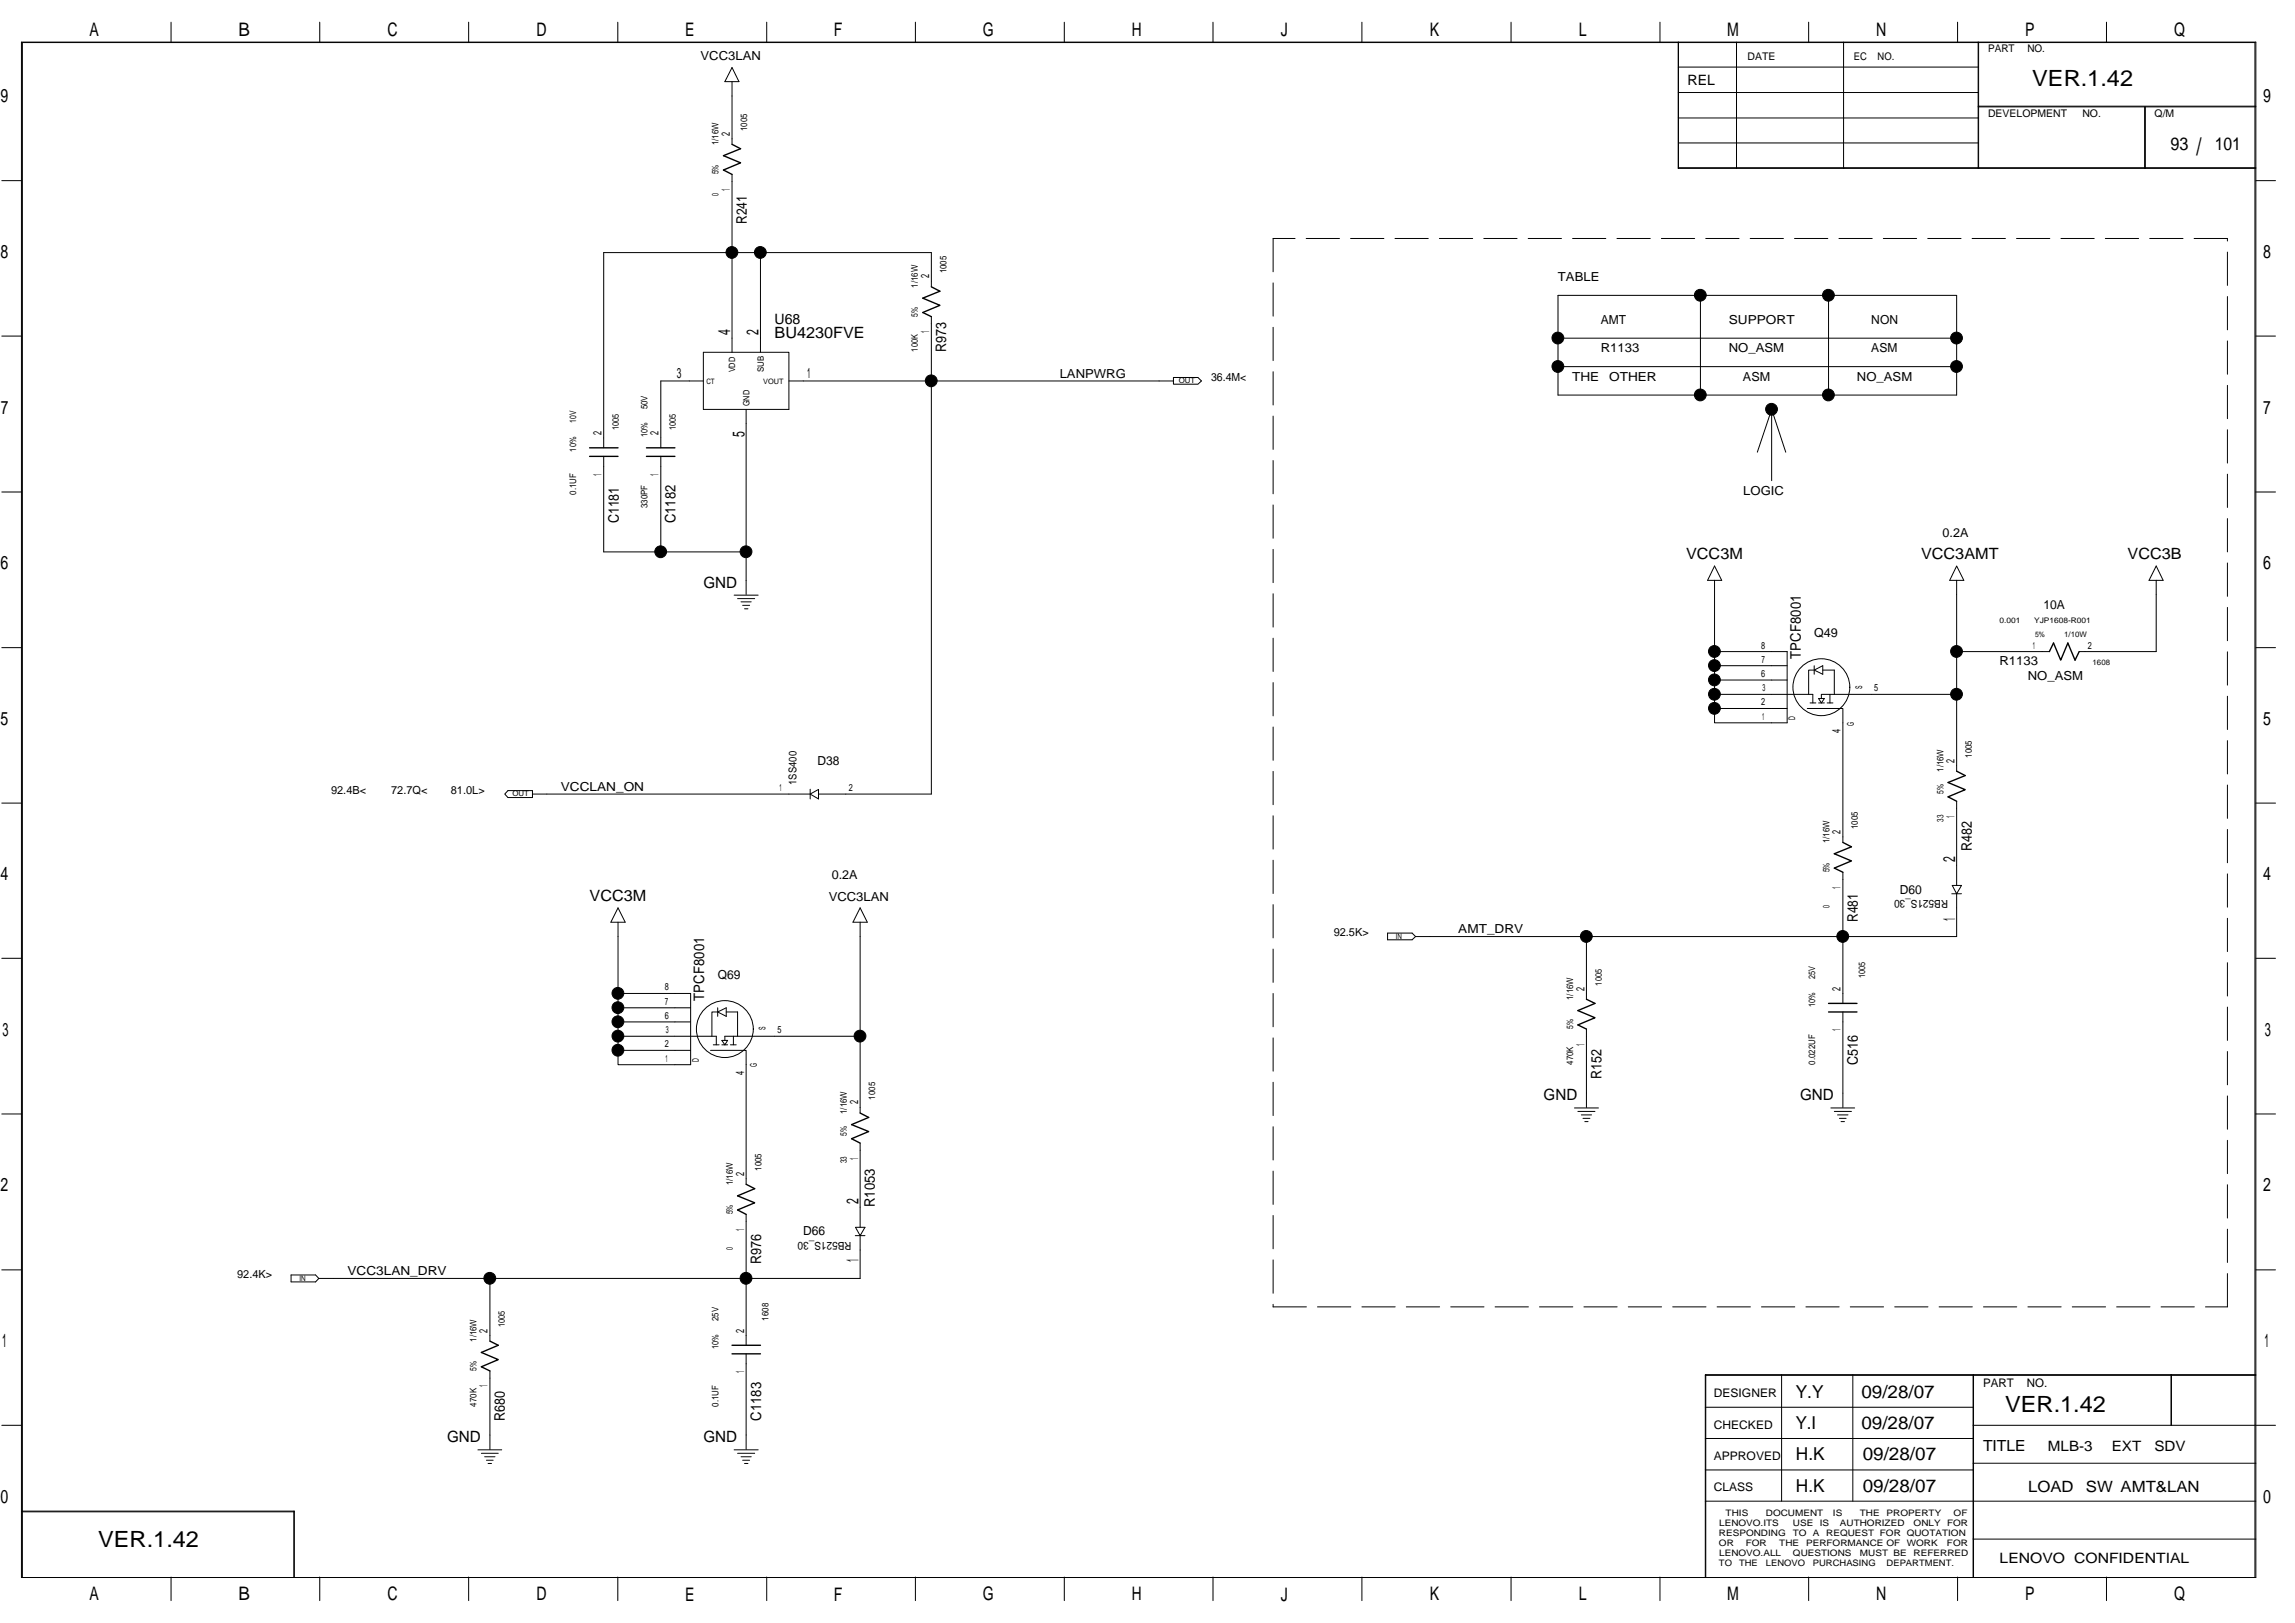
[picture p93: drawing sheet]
<svg xmlns="http://www.w3.org/2000/svg" width="420mm" height="297mm" viewBox="0 0 420 297" stroke-linecap="round" stroke-linejoin="round" font-family="sans-serif">
<defs><g id="words">
<text font-size="4.4" x="402.1" y="28.4">/</text>
<g font-size="4.1">
<text x="372.1" y="15.7">VER.1.42</text>
<text x="367.1" y="258.4">VER.1.42</text>
<text x="18" y="283.2">VER.1.42</text>
</g>
<g font-size="3.4">
<text x="16.4" y="6.6">A</text>
<text x="43.6" y="6.6">B</text>
<text x="70.9" y="6.6">C</text>
<text x="98.2" y="6.6">D</text>
<text x="125.4" y="6.6">E</text>
<text x="152.7" y="6.6">F</text>
<text x="179.9" y="6.6">G</text>
<text x="207.2" y="6.6">H</text>
<text x="234.5" y="6.6">J</text>
<text x="261.8" y="6.6">K</text>
<text x="289" y="6.6">L</text>
<text x="316.2" y="6.6">M</text>
<text x="343.5" y="6.6">N</text>
<text x="370.8" y="6.6">P</text>
<text x="398" y="6.6">Q</text>
<text x=".1" y="18.8">9</text>
<text x="414.3" y="18.8">9</text>
<text x=".1" y="47.2">8</text>
<text x="414.3" y="47.2">8</text>
<text x=".2" y="75.7">7</text>
<text x="414.3" y="75.7">7</text>
<text x=".1" y="104.2">6</text>
<text x="414.3" y="104.2">6</text>
<text x=".1" y="132.7">5</text>
<text x="414.3" y="132.7">5</text>
<text x=".1" y="161.1">4</text>
<text x="414.3" y="161.1">4</text>
<text x=".5" y="189.6">3</text>
<text x="414.6" y="189.6">3</text>
<text x=".1" y="218.1">2</text>
<text x="414.3" y="218.1">2</text>
<text x=".4" y="246.6">1</text>
<text x="414.6" y="246.6">1</text>
<text x=".1" y="275.1">0</text>
<text x="414.3" y="275.1">0</text>
<text x="16.4" y="292.9">A</text>
<text x="43.6" y="292.9">B</text>
<text x="70.9" y="292.9">C</text>
<text x="98.2" y="292.9">D</text>
<text x="125.4" y="292.9">E</text>
<text x="152.7" y="292.9">F</text>
<text x="179.9" y="292.9">G</text>
<text x="207.2" y="292.9">H</text>
<text x="234.5" y="292.9">J</text>
<text x="261.8" y="292.9">K</text>
<text x="289" y="292.9">L</text>
<text x="316.2" y="292.9">M</text>
<text x="343.5" y="292.9">N</text>
<text x="370.8" y="292.9">P</text>
<text x="398" y="292.9">Q</text>
</g>
<g font-size="3.3">
<text x="397.4" y="27.4">93</text>
<text x="405.5" y="27.4">101</text>
<text x="328.7" y="255.8">Y.Y</text>
<text x="340.8" y="255.8">09/28/07</text>
<text x="328.7" y="261.6">Y.I</text>
<text x="340.8" y="261.6">09/28/07</text>
<text x="328.8" y="267.3">H.K</text>
<text x="341" y="267.3">09/28/07</text>
<text x="328.8" y="273">H.K</text>
<text x="341" y="273">09/28/07</text>
</g>
<g font-size="3.1">
<text x="133.7" y="61.4" transform="rotate(-90 133.7 61.4)">4</text>
<text x="138.9" y="61.4" transform="rotate(-90 138.9 61.4)">2</text>
<text x="136.3" y="80.1" transform="rotate(-90 136.3 80.1)">5</text>
<text x="357.9" y="157.8" transform="rotate(-90 357.9 157.8)">2</text>
<text x="357.9" y="168.5" transform="rotate(-90 357.9 168.5)">1</text>
<text x="157.2" y="220.4" transform="rotate(-90 157.2 220.4)">2</text>
<text x="157.2" y="231.1" transform="rotate(-90 157.2 231.1)">1</text>
</g>
<g font-size="2.8">
<text x="141.8" y="61.9">BU4230FVE</text>
<text x="128.8" y="107.5">GND</text>
<text x="308.7" y="102.3">VCC3M</text>
<text x="351.7" y="102.3">VCC3AMT</text>
<text x="389.5" y="102.3">VCC3B</text>
<text x="107.9" y="164.9">VCC3M</text>
<text x="282.6" y="201.4">GND</text>
<text x="329.6" y="201.4">GND</text>
<text x="81.9" y="263.9">GND</text>
<text x="128.8" y="263.9">GND</text>
<text x="363" y="265.6">TITLE</text>
<text x="371.3" y="273.1">LOAD</text>
<text x="381.9" y="273.1">SW AMT&amp;LAN</text>
</g>
<g font-size="2.7">
<text x="136.7" y="41" transform="rotate(-90 136.7 41)">R241</text>
<text x="173.2" y="64.5" transform="rotate(-90 173.2 64.5)">R973</text>
<text x="113.3" y="95.8" transform="rotate(-90 113.3 95.8)">C1181</text>
<text x="123.7" y="95.8" transform="rotate(-90 123.7 95.8)">C1182</text>
<text x="329.7" y="120.6" transform="rotate(-90 329.7 120.6)">TPCF8001</text>
<text x="361" y="155.7" transform="rotate(-90 361 155.7)">R482</text>
<text x="340.1" y="168.8" transform="rotate(-90 340.1 168.8)">R481</text>
<text x="128.9" y="183.1" transform="rotate(-90 128.9 183.1)">TPCF8001</text>
<text x="293.2" y="197.5" transform="rotate(-90 293.2 197.5)">R152</text>
<text x="340.1" y="194.9" transform="rotate(-90 340.1 194.9)">C516</text>
<text x="160.2" y="220.9" transform="rotate(-90 160.2 220.9)">R1053</text>
<text x="139.4" y="231.4" transform="rotate(-90 139.4 231.4)">R976</text>
<text x="92.4" y="260.1" transform="rotate(-90 92.4 260.1)">R680</text>
<text x="139.4" y="260.1" transform="rotate(-90 139.4 260.1)">C1183</text>
</g>
<g font-size="2.6">
<text x="308.9" y="15.5">REL</text>
<text x="141.8" y="59.3">U68</text>
<text x="123.9" y="69.2">3</text>
<text x="147.8" y="69.2">1</text>
<text x="374.9" y="265.5">MLB-3</text>
<text x="386.6" y="265.5">EXT</text>
<text x="394.4" y="265.5">SDV</text>
<text x="366.1" y="286.1">LENOVO CONFIDENTIAL</text>
</g>
<g font-size="2.3">
<text x="128.3" y="11">VCC3LAN</text>
<text x="285.2" y="51.4">TABLE</text>
<text x="293.1" y="59.2">AMT</text>
<text x="316.5" y="59.2">SUPPORT</text>
<text x="342.6" y="59.2">NON</text>
<text x="293.1" y="64.4">R1133</text>
<text x="316.5" y="64.4">NO_ASM</text>
<text x="342.6" y="64.4">ASM</text>
<text x="194" y="69.1">LANPWRG</text>
<text x="287.8" y="69.7">THE</text>
<text x="294.6" y="69.7">OTHER</text>
<text x="319.1" y="69.7">ASM</text>
<text x="340" y="69.7">NO_ASM</text>
<text x="319.1" y="90.5">LOGIC</text>
<text x="355.6" y="98.3">0.2A</text>
<text x="374.1" y="111.4">10A</text>
<text x="332.1" y="116.6">Q49</text>
<text x="366" y="121.8">R1133</text>
<text x="371.3" y="124.4">NO_ASM</text>
<text x="149.6" y="140.1">D38</text>
<text x="102.7" y="144.7">VCCLAN_ON</text>
<text x="152.3" y="160.9">0.2A</text>
<text x="151.7" y="164.8">VCC3LAN</text>
<text x="347.8" y="163.5">D60</text>
<text x="267" y="170.8">AMT_DRV</text>
<text x="131.4" y="179.2">Q69</text>
<text x="147.1" y="226.1">D66</text>
<text x="63.6" y="233.4">VCC3LAN_DRV</text>
</g>
<g font-size="2.2">
<text x="313.8" y="255.7">DESIGNER</text>
<text x="363" y="253.8">PART</text>
<text x="371.1" y="253.8">NO.</text>
<text x="313.8" y="261.5">CHECKED</text>
<text x="313.8" y="267.2">APPROVED</text>
<text x="313.8" y="272.9">CLASS</text>
</g>
<g font-size="2.1">
<text x="133.6" y="24.8" transform="rotate(-90 133.6 24.8)">2</text>
<text x="133.6" y="34.9" transform="rotate(-90 133.6 34.9)">1</text>
<text x="170.1" y="50.9" transform="rotate(-90 170.1 50.9)">2</text>
<text x="170.1" y="61" transform="rotate(-90 170.1 61)">1</text>
<text x="110.1" y="79.6" transform="rotate(-90 110.1 79.6)">2</text>
<text x="120.6" y="79.6" transform="rotate(-90 120.6 79.6)">2</text>
<text x="110.1" y="87.1" transform="rotate(-90 110.1 87.1)">1</text>
<text x="120.6" y="87.1" transform="rotate(-90 120.6 87.1)">1</text>
<text x="337" y="134.2" transform="rotate(-90 337 134.2)">4</text>
<text x="357.8" y="139.6" transform="rotate(-90 357.8 139.6)">2</text>
<text x="357.8" y="149.6" transform="rotate(-90 357.8 149.6)">1</text>
<text x="337" y="152.6" transform="rotate(-90 337 152.6)">2</text>
<text x="337" y="162.7" transform="rotate(-90 337 162.7)">1</text>
<text x="290.1" y="181.3" transform="rotate(-90 290.1 181.3)">2</text>
<text x="337" y="181.3" transform="rotate(-90 337 181.3)">2</text>
<text x="290.1" y="191.3" transform="rotate(-90 290.1 191.3)">1</text>
<text x="337" y="188.8" transform="rotate(-90 337 188.8)">1</text>
<text x="136.2" y="196.7" transform="rotate(-90 136.2 196.7)">4</text>
<text x="157.1" y="202.1" transform="rotate(-90 157.1 202.1)">2</text>
<text x="136.2" y="215.2" transform="rotate(-90 136.2 215.2)">2</text>
<text x="157.1" y="212.2" transform="rotate(-90 157.1 212.2)">1</text>
<text x="136.2" y="225.3" transform="rotate(-90 136.2 225.3)">1</text>
<text x="89.3" y="243.9" transform="rotate(-90 89.3 243.9)">2</text>
<text x="136.2" y="243.9" transform="rotate(-90 136.2 243.9)">2</text>
<text x="136.2" y="251.3" transform="rotate(-90 136.2 251.3)">1</text>
<text x="89.3" y="253.9" transform="rotate(-90 89.3 253.9)">1</text>
</g>
<g font-size="2">
<text x="221.7" y="69.7">36.4M&lt;</text>
<text x="145.8" y="143.6" transform="rotate(-90 145.8 143.6)">1SS400</text>
<text x="60.6" y="145.3">92.4B&lt;</text>
<text x="71.6" y="145.3">72.7Q&lt;</text>
<text x="82.5" y="145.3">81.0L&gt;</text>
<text x="356.6" y="164.8" transform="rotate(180 356.6 164.8)">RB521S_30</text>
<text x="244.2" y="171.4">92.5K&gt;</text>
<text x="155.9" y="227.4" transform="rotate(180 155.9 227.4)">RB521S_30</text>
<text x="43.4" y="233.9">92.4K&gt;</text>
</g>
<g font-size="1.9">
<text x="319.9" y="11">DATE</text>
<text x="339.4" y="11">EC</text>
<text x="343.7" y="11">NO.</text>
<text x="364" y="9.5">PART</text>
<text x="371.2" y="9.5">NO.</text>
<text x="364" y="21.3">DEVELOPMENT</text>
<text x="381.2" y="21.3">NO.</text>
<text x="394.5" y="21.3">Q/M</text>
</g>
<g font-size="1.8">
<text x="322.4" y="118.7">8</text>
<text x="372.2" y="118.7">1</text>
<text x="382.2" y="118.7">2</text>
<text x="322.4" y="123.9">6</text>
<text x="322.5" y="121.3">7</text>
<text x="322.4" y="129.1">2</text>
<text x="322.6" y="131.7">1</text>
<text x="322.7" y="126.5">3</text>
<text x="343.1" y="126.5">5</text>
<text x="142.7" y="144.7">1</text>
<text x="155.4" y="144.7">2</text>
<text x="121.7" y="181.3">8</text>
<text x="121.7" y="183.9">7</text>
<text x="121.7" y="186.5">6</text>
<text x="121.7" y="191.7">2</text>
<text x="121.9" y="189.1">3</text>
<text x="142.4" y="189.1">5</text>
<text x="121.9" y="194.3">1</text>
</g>
<g font-size="1.7">
<text x="136.8" y="24" transform="rotate(-90 136.8 24)">1005</text>
<text x="131.6" y="26.5" transform="rotate(-90 131.6 26.5)">1/16W</text>
<text x="131.6" y="35.8" transform="rotate(-90 131.6 35.8)">0</text>
<text x="131.6" y="31.9" transform="rotate(-90 131.6 31.9)">5%</text>
<text x="168.1" y="52.6" transform="rotate(-90 168.1 52.6)">1/16W</text>
<text x="173.3" y="50" transform="rotate(-90 173.3 50)">1005</text>
<text x="168.1" y="58" transform="rotate(-90 168.1 58)">5%</text>
<text x="168.1" y="64.3" transform="rotate(-90 168.1 64.3)">100K</text>
<text x="105.5" y="77.4" transform="rotate(-90 105.5 77.4)">10V</text>
<text x="118.5" y="74.9" transform="rotate(-90 118.5 74.9)">50V</text>
<text x="105.5" y="82.6" transform="rotate(-90 105.5 82.6)">10%</text>
<text x="113.3" y="78.7" transform="rotate(-90 113.3 78.7)">1005</text>
<text x="118.5" y="80" transform="rotate(-90 118.5 80)">10%</text>
<text x="123.7" y="78.7" transform="rotate(-90 123.7 78.7)">1005</text>
<text x="105.5" y="90.6" transform="rotate(-90 105.5 90.6)">0.1UF</text>
<text x="118.5" y="93" transform="rotate(-90 118.5 93)">330PF</text>
<text x="328.7" y="131.7" transform="rotate(-90 328.7 131.7)">D</text>
<text x="340.9" y="126" transform="rotate(-90 340.9 126)">S</text>
<text x="339.4" y="132.8" transform="rotate(-90 339.4 132.8)">G</text>
<text x="355.8" y="141.3" transform="rotate(-90 355.8 141.3)">1/16W</text>
<text x="361" y="138.7" transform="rotate(-90 361 138.7)">1005</text>
<text x="355.8" y="145.3" transform="rotate(-90 355.8 145.3)">5%</text>
<text x="334.9" y="154.3" transform="rotate(-90 334.9 154.3)">1/16W</text>
<text x="340.1" y="151.7" transform="rotate(-90 340.1 151.7)">1005</text>
<text x="355.8" y="150.4" transform="rotate(-90 355.8 150.4)">33</text>
<text x="334.9" y="159.6" transform="rotate(-90 334.9 159.6)">5%</text>
<text x="334.9" y="166.2" transform="rotate(-90 334.9 166.2)">0</text>
<text x="332.3" y="179.2" transform="rotate(-90 332.3 179.2)">25V</text>
<text x="341.4" y="179.1" transform="rotate(-90 341.4 179.1)">1005</text>
<text x="288" y="183" transform="rotate(-90 288 183)">1/16W</text>
<text x="293.2" y="180.4" transform="rotate(-90 293.2 180.4)">1005</text>
<text x="332.3" y="184.3" transform="rotate(-90 332.3 184.3)">10%</text>
<text x="140.2" y="188.6" transform="rotate(-90 140.2 188.6)">S</text>
<text x="288" y="188.3" transform="rotate(-90 288 188.3)">5%</text>
<text x="127.9" y="194.4" transform="rotate(-90 127.9 194.4)">D</text>
<text x="138.6" y="195.4" transform="rotate(-90 138.6 195.4)">G</text>
<text x="288" y="194.9" transform="rotate(-90 288 194.9)">470K</text>
<text x="332.3" y="194.9" transform="rotate(-90 332.3 194.9)">0.022UF</text>
<text x="155" y="203.9" transform="rotate(-90 155 203.9)">1/16W</text>
<text x="160.2" y="201.3" transform="rotate(-90 160.2 201.3)">1005</text>
<text x="155" y="207.9" transform="rotate(-90 155 207.9)">5%</text>
<text x="139.4" y="214.3" transform="rotate(-90 139.4 214.3)">1005</text>
<text x="155" y="212.9" transform="rotate(-90 155 212.9)">33</text>
<text x="134.2" y="216.9" transform="rotate(-90 134.2 216.9)">1/16W</text>
<text x="134.2" y="222.2" transform="rotate(-90 134.2 222.2)">5%</text>
<text x="134.2" y="228.8" transform="rotate(-90 134.2 228.8)">0</text>
<text x="87.2" y="245.6" transform="rotate(-90 87.2 245.6)">1/16W</text>
<text x="92.4" y="243" transform="rotate(-90 92.4 243)">1005</text>
<text x="131.6" y="241.8" transform="rotate(-90 131.6 241.8)">25V</text>
<text x="140.7" y="241.7" transform="rotate(-90 140.7 241.7)">1608</text>
<text x="87.2" y="250.9" transform="rotate(-90 87.2 250.9)">5%</text>
<text x="131.6" y="246.9" transform="rotate(-90 131.6 246.9)">10%</text>
<text x="87.2" y="257.4" transform="rotate(-90 87.2 257.4)">470K</text>
<text x="131.6" y="257.4" transform="rotate(-90 131.6 257.4)">0.1UF</text>
</g>
<g font-size="1.6">
<text x="134.6" y="68.2" transform="rotate(-90 134.6 68.2)">VDD</text>
<text x="139.8" y="68.2" transform="rotate(-90 139.8 68.2)">SUB</text>
<text x="137.2" y="74.4" transform="rotate(-90 137.2 74.4)">GND</text>
<text x="314.7" y="281.2">RESPONDING</text>
<text x="314.7" y="279.3">LENOVO.ITS</text>
<text x="315.9" y="277.5">THIS</text>
<text x="323.3" y="277.5">DOCUMENT</text>
<text x="328.2" y="281.2">TO</text>
<text x="328.2" y="279.3">USE</text>
<text x="331.9" y="281.2">A</text>
<text x="333.2" y="279.3">IS</text>
<text x="334.3" y="281.2">REQUEST FOR QUOTATION</text>
<text x="335.6" y="277.5">IS</text>
<text x="336.8" y="279.3">AUTHORIZED</text>
<text x="340.5" y="277.5">THE</text>
<text x="345.4" y="277.5">PROPERTY</text>
<text x="350.3" y="279.3">ONLY</text>
<text x="356.5" y="279.3">FOR</text>
<text x="357.7" y="277.5">OF</text>
<text x="314.7" y="286.7">TO</text>
<text x="314.7" y="283">OR</text>
<text x="314.7" y="284.9">LENOVO.ALL</text>
<text x="318.4" y="286.7">THE</text>
<text x="319.6" y="283">FOR</text>
<text x="323.3" y="286.7">LENOVO</text>
<text x="325.7" y="283">THE</text>
<text x="328.2" y="284.9">QUESTIONS</text>
<text x="330.7" y="283">PERFORMANCE OF</text>
<text x="331.9" y="286.7">PURCHASING</text>
<text x="340.5" y="284.9">MUST BE</text>
<text x="345.4" y="286.7">DEPARTMENT.</text>
<text x="349.1" y="283">WORK</text>
<text x="350.3" y="284.9">REFERRED</text>
<text x="356.4" y="283">FOR</text>
</g>
<g font-size="1.4">
<text x="129.3" y="70.2">CT</text>
<text x="139.7" y="70.2">VOUT</text>
<text x="215.8" y="70.1">OUT</text>
<text x="366" y="114">0.001</text>
<text x="372.4" y="114">YJP1608-R001</text>
<text x="372.6" y="116.6">5%</text>
<text x="377.9" y="116.6">1/10W</text>
<text x="383.1" y="121.8">1608</text>
<text x="93.8" y="145.8">OUT</text>
<text x="255.6" y="171.8">IN</text>
<text x="54.8" y="234.4">IN</text>
</g>
</g></defs>
<g fill="none" stroke="#000" stroke-width=".25">
<path d="M134 26.4l1.6 .8-3.2 1.3 3.2 1.3-3.2 1.3 1.6 .8M170.5 52.5l1.6 .8-3.2 1.3 3.2 1.3-3.2 1.3 1.6 .8M107.9 82h5.2M107.9 83.5h5.2M118.4 82h5.2M118.4 83.5h5.2M375.2 119.3l.8-1.6 1.3 3.1 1.3-3.1 1.3 3.1 .8-1.5M337.4 154.2l1.6 .8-3.2 1.3 3.2 1.3-3.2 1.3 1.6 .7M358.2 141.1l1.6 .8-3.2 1.3 3.2 1.3-3.2 1.3 1.6 .8M290.4 182.9l1.6 .7-3.1 1.4 3.1 1.3-3.1 1.3 1.5 .7M334.8 183.6h5.2M334.8 185.2h5.2"/>
<path d="M136.6 216.7l1.6 .9-3.2 1.3 3.2 1.2-3.2 1.3 1.6 .9M157.5 203.7l1.5 .8-3.1 1.3 3.1 1.3-3.1 1.3 1.6 .8M89.7 245.4l1.5 .8-3.1 1.3 3.1 1.3-3.1 1.3 1.6 .8M134 246.2h5.2M134 247.8h5.2"/>
</g>
<path d="M233.1 43.6v195.6M407.8 43.6h-174.7M233.1 239.2h174.7M407.8 239.2v-195.6" fill="none" stroke="#000" stroke-width=".18" stroke-dasharray="6.1 2"/>
<g fill="none" stroke="#000" stroke-width=".18">
<path d="M3.9 7.7h409.1v281h-409.1zM31.3 4.1v3.6M58.5 4.1v3.6M85.8 4.1v3.6M113.1 4.1v3.6M134 14.9v11.5M134 12.4l1.3 2.5h-2.6zM140.4 4.1v3.6M167.6 4.1v3.6M194.8 4.1v3.6M222.1 4.1v3.6M249.3 4.1v3.6"/>
<path d="M276.6 4.1v3.6M303.9 4.1v3.6M307.2 7.7v23.1h105.8M307.2 12.3h55M307.2 16.9h55M307.3 7.7v23.1M317.9 7.7v23.1M331.1 4.1v3.6M337.5 7.7v23.1M358.4 4.1v3.6M362.2 7.7v23.1M362.2 19.4h50.8"/>
<path d="M362.2 19.6h50.8M385.6 4.1v3.6M392.6 19.6v11.2M392.8 19.6v11.2M.3 33.1h3.6M134 31.9v14.3h5.2M307.2 30.7h105.8M307.2 21.6h55M307.3 26.2h54.9M413 33.1h3.6M139.2 46.2h31.3v6.3M139.2 46.2v18.3"/>
<path d="M170.5 58v11.7h44.3M311.3 54.1v18.2h-26.1v-10.4M334.8 54.1v18.2M.3 61.5h3.6M128.8 69.7h-7.8v12.3M128.8 64.5h15.6v10.4h-15.6zM134 64.5v-18.3h-23.5v35.8M136.6 74.9v33.9M144.4 69.7h26.1v75.6h-20.7M214.8 69.1h4.5l.7 .6-.7 .6h-4.5zM285.2 67.1h73M324.3 74.9l2.6 7.9"/>
<path d="M324.3 74.9l-2.6 7.9M324.3 74.9v13.1M358.2 61.9h-73v-7.8h73v18.2h-46.9M413 61.5h3.6M.3 90h3.6M110.5 83.5v17.5h10.5M121 83.5v17.5h15.6M413 90h3.6M.3 118.5h3.6M134.4 108.9h4.4M135 109.6h3.2M135.7 110.2h1.8"/>
<path d="M136 110.8h1.2M136.3 111.4h.6M313.9 103.6l1.3 2.6h-2.6zM313.9 106.2v13.1M358.2 119.3v7.8h-24.8v.7M358.2 103.6l1.3 2.6h-2.6zM358.2 106.2v13.1M375.2 119.3h-17M394.7 106.2v13.1h-14M394.7 103.6l1.3 2.6h-2.6zM413 118.5h3.6M313.9 121.8v-2.5h13.3v13h-13.3v-5.2"/>
<path d="M313.9 127.1h18v1.6M327.2 121.8h-13.3v2.7M327.2 124.5h-13.3v2.6M327.2 129.7h-13.3M330.9 129.7h6.5v24.5M331.4 128.7h1M332.1 122.6l1.6 .8v-1.6l-1.6 .8h-1v4.5M332.1 121.8v1.6M332.9 127.8h1.1l-.6 .9zM332.9 128.7h1.1M333.7 122.6h2.1v4.5M334.5 128.7h1.1"/>
<path d="M335 127.1v1.6M358.2 127.1v14M.3 147h3.6M93 144.7h4.5v1.3h-4.5l-.6-.7zM97.5 145.3h50.8l1.5 .9v-1.7l-1.5 .8M148.3 144.4v1.8M337.4 159.6v24M358.2 146.6v15.5M413 147h3.6M.3 175.4h3.6M113.1 166.2l1.4 2.6h-2.7zM113.1 168.8v13"/>
<path d="M157.5 168.8v20.9h-24.8v.7M157.5 166.2l1.3 2.6h-2.6zM254 170.8h4.5l.7 .6-.7 .6h-4.5zM290.4 171.4v11.5M357.3 163.6h1.8M357.4 162.1h1.7l-.9 1.5zM358.2 163.6v7.8h-99M413 175.4h3.6M113.1 181.8h13.3v13.1h-13.3v-2.7h13.3M113.1 181.8v5.2M126.4 187h-13.3v2.7M126.4 184.4h-13.3"/>
<path d="M130.1 192.2h6.5v24.5M130.6 191.2h1M131.1 191.2v-1.5h-18v2.5M131.4 185.2l1.6 .8v-1.6l-1.6 .8h-1.1v4.5M131.4 184.4v1.6M132.2 190.4h1l-.5 .8zM132.2 191.2h1M133 185.2h2v4.5M133.7 191.2h1.1M134.3 189.7v1.5M157.5 189.7v14M290.4 188.3v14.4"/>
<path d="M337.4 185.2v17.5M.3 203.9h3.6M157.5 209.2v15.4M288.2 202.8h4.4M288.9 203.4h3.1M289.5 204h1.9M289.8 204.7h1.3M290.1 205.3h.6M335.2 202.8h4.3M335.8 203.4h3.2M336.4 204h1.9M336.8 204.7h1.2"/>
<path d="M337 205.3h.7M413 203.9h3.6M.3 232.4h3.6M53.3 233.3h4.5l.6 .7-.6 .6h-4.5zM89.7 234v11.4M136.6 222.2v24M156.6 226.1h1.8M156.6 224.6h1.8l-.9 1.5zM157.5 226.1v7.9h-99.1M413 232.4h3.6M89.7 250.9v14.4M136.6 247.8v17.5"/>
<path d="M312.2 251.7h100.8M312.2 257.6h49M312.3 251.6v37M326.2 251.6v23.1M339.2 251.6v23.1M361.2 251.6v37M361.3 251.6v37M397.5 251.6v9.3M413 251.6h-100.8v37M.3 260.9h3.6M3.9 276.6h50v12M3.9 276.7h50"/>
<path d="M53.8 276.6v12M87.5 265.3h4.4M88.1 266h3.1M88.7 266.6h1.9M89.1 267.3h1.2M89.4 267.8h.6M134.4 265.3h4.4M135 266h3.2M135.7 266.6h1.8M136 267.3h1.2M136.3 267.8h.6M312.2 274.7h100.8"/>
<path d="M312.2 263.3h49M312.2 269h49M361.2 267.8h51.8M361.2 260.9h55.4M4.1 288.6v-280.8h408.7v280.8M31.3 288.6v4.3M58.5 288.6v4.3M85.8 288.6v4.3M113.1 288.6v4.3M140.4 288.6v4.3M167.6 288.6v4.3M194.8 288.6v4.3"/>
<path d="M222.1 288.6v4.3M249.3 288.6v4.3M276.6 288.6v4.3M303.9 288.6v4.3M331.1 288.6v4.3M358.4 288.6v4.3M361.2 281.7h51.8M385.6 288.6v4.3"/>
<circle cx="333.5" cy="125.8" r="5.2"/>
<circle cx="132.7" cy="188.3" r="5.2"/>
</g>
<g fill="#000" stroke="#000" stroke-width=".18">
<circle cx="134" cy="46.2" r="1.08"/>
<circle cx="139.2" cy="46.2" r="1.08"/>
<circle cx="311.3" cy="54" r="1.08"/>
<circle cx="334.7" cy="54" r="1.08"/>
<circle cx="170.5" cy="69.7" r="1.08"/>
<circle cx="285.2" cy="61.9" r="1.08"/>
<circle cx="285.2" cy="67.1" r="1.08"/>
<circle cx="311.3" cy="72.3" r="1.08"/>
<circle cx="324.3" cy="74.9" r="1.08"/>
<circle cx="334.7" cy="72.3" r="1.08"/>
<circle cx="358.2" cy="61.9" r="1.08"/>
<circle cx="358.2" cy="67.1" r="1.08"/>
<circle cx="121" cy="101" r="1.08"/>
<circle cx="136.6" cy="101" r="1.08"/>
<circle cx="313.9" cy="119.2" r="1.08"/>
<circle cx="358.2" cy="119.2" r="1.08"/>
<circle cx="313.9" cy="127.1" r="1.08"/>
<circle cx="313.9" cy="121.8" r="1.08"/>
<circle cx="313.9" cy="124.4" r="1.08"/>
<circle cx="313.9" cy="129.6" r="1.08"/>
<circle cx="358.2" cy="127.1" r="1.08"/>
<circle cx="290.4" cy="171.4" r="1.08"/>
<circle cx="337.4" cy="171.4" r="1.08"/>
<circle cx="113.1" cy="181.8" r="1.08"/>
<circle cx="113.1" cy="189.6" r="1.08"/>
<circle cx="113.1" cy="192.2" r="1.08"/>
<circle cx="113.1" cy="187" r="1.08"/>
<circle cx="113.1" cy="184.4" r="1.08"/>
<circle cx="157.4" cy="189.6" r="1.08"/>
<circle cx="89.7" cy="234" r="1.08"/>
<circle cx="136.6" cy="234" r="1.08"/>
</g>
<use href="#words"/>
</svg>
